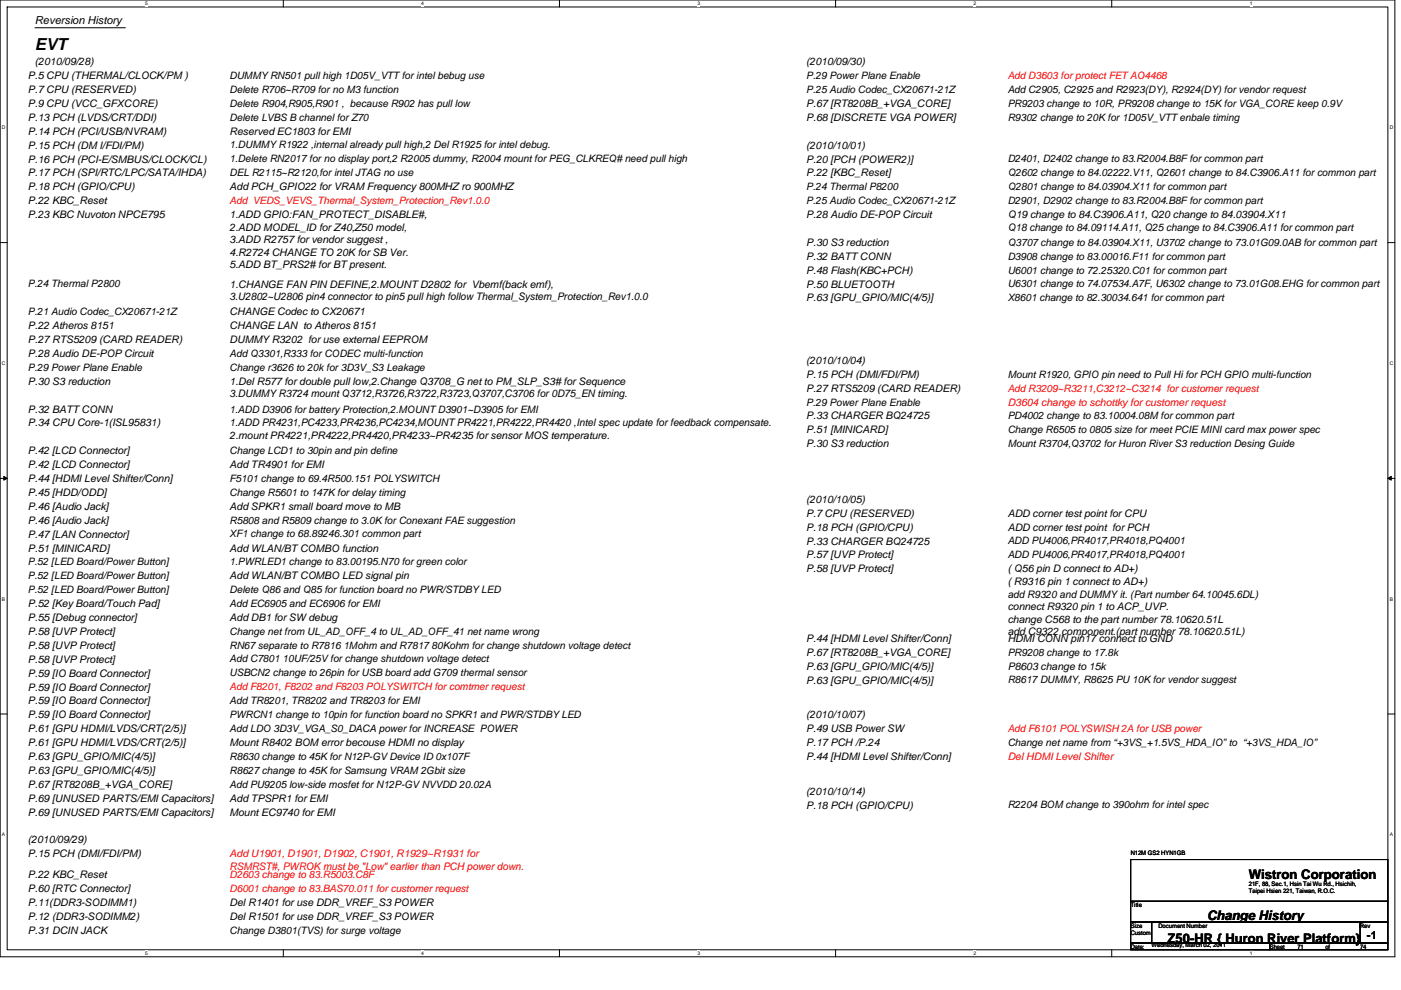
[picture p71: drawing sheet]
<svg xmlns="http://www.w3.org/2000/svg" width="297mm" height="210mm" viewBox="0 0 297 210" stroke-linecap="round" stroke-linejoin="round" font-family="sans-serif">
<defs><g id="words">
<text font-size="3.5" x="7.4" y="10.6">EVT</text>
<g font-size="2.8">
<text x="264.8" y="186.4">Wistron Corporation</text>
<text x="255.9" y="195.1">Change History</text>
<text x="247.6" y="200">Z50-HR { Huron River Platform}</text>
</g>
<g font-size="2.3">
<text x="7.4" y="5.1">Reversion History</text>
<text x="289.8" y="199.1">-1</text>
</g>
<g font-size="2.2">
<text x="5.9" y="16.8">P.5 CPU (THERMAL/CLOCK/PM )</text>
<text x="7.4" y="13.8">(2010/09/28)</text>
<text x="48.7" y="16.7">DUMMY RN501 pull high 1D05V_VTT for intel bebug use</text>
<text x="170.9" y="13.8">(2010/09/30)</text>
<text x="170.9" y="16.7">P.29 Power Plane Enable</text>
<text x="5.9" y="22.6">P.9 CPU (VCC_GFXCORE)</text>
<text x="5.9" y="19.7">P.7 CPU (RESERVED)</text>
<text x="48.7" y="22.6">Delete R904,R905,R901 , because R902 has pull low</text>
<text x="48.7" y="19.7">Delete R706~R709 for no M3 function</text>
<text x="170.9" y="19.7">P.25 Audio Codec_CX20671-21Z</text>
<text x="170.9" y="22.6">P.67 [RT8208B_+VGA_CORE]</text>
<text x="213.7" y="22.6">PR9203 change to 10R, PR9208 change to 15K for VGA_CORE keep 0.9V</text>
<text x="213.7" y="19.7">Add C2905, C2925 and R2923(DY), R2924(DY) for vendor request</text>
<text x="5.9" y="25.6">P.13 PCH (LVDS/CRT/DDI)</text>
<text x="5.9" y="28.6">P.14 PCH (PCI/USB/NVRAM)</text>
<text x="48.7" y="28.6">Reserved EC1803 for EMI</text>
<text x="48.7" y="25.6">Delete LVBS B channel for Z70</text>
<text x="170.9" y="25.6">P.68 [DISCRETE VGA POWER]</text>
<text x="213.7" y="25.6">R9302 change to 20K for 1D05V_VTT enbale timing</text>
<text x="5.9" y="34.5">P.16 PCH (PCI-E/SMBUS/CLOCK/CL)</text>
<text x="5.9" y="31.5">P.15 PCH (DM I/FDI/PM)</text>
<text x="48.7" y="31.5">1.DUMMY R1922 ,internal already pull high,2 Del R1925 for intel debug.</text>
<text x="48.7" y="34.4">1.Delete RN2017 for no display port,2 R2005 dummy, R2004 mount for PEG_CLKREQ# need pull high</text>
<text x="170.9" y="31.5">(2010/10/01)</text>
<text x="170.9" y="34.5">P.20 [PCH (POWER2)]</text>
<text x="213.7" y="34.4">D2401, D2402 change to 83.R2004.B8F for common part</text>
<text x="5.9" y="37.4">P.17 PCH (SPI/RTC/LPC/SATA/IHDA)</text>
<text x="5.9" y="40.3">P.18 PCH (GPIO/CPU)</text>
<text x="48.7" y="40.3">Add PCH_GPIO22 for VRAM Frequency 800MHZ ro 900MHZ</text>
<text x="48.7" y="37.3">DEL R2115~R2120,for intel JTAG no use</text>
<text x="170.9" y="40.3">P.24 Thermal P8200</text>
<text x="170.9" y="37.4">P.22 [KBC_Reset]</text>
<text x="213.7" y="37.3">Q2602 change to 84.02222.V11, Q2601 change to 84.C3906.A11 for common part</text>
<text x="213.7" y="40.3">Q2801 change to 84.03904.X11 for common part</text>
<text x="5.9" y="43.3">P.22 KBC_Reset</text>
<text x="5.9" y="46.2">P.23 KBC Nuvoton NPCE795</text>
<text x="48.7" y="46.2">1.ADD GPIO:FAN_PROTECT_DISABLE#,</text>
<text x="170.9" y="43.3">P.25 Audio Codec_CX20671-21Z</text>
<text x="170.9" y="46.2">P.28 Audio DE-POP Circuit</text>
<text x="213.7" y="46.2">Q19 change to 84.C3906.A11, Q20 change to 84.03904.X11</text>
<text x="213.7" y="43.3">D2901, D2902 change to 83.R2004.B8F for common part</text>
<text x="48.7" y="48.9">2.ADD MODEL_ID for Z40,Z50 model,</text>
<text x="48.7" y="51.6">3.ADD R2757 for vendor suggest ,</text>
<text x="170.9" y="52.1">P.30 S3 reduction</text>
<text x="213.7" y="48.9">Q18 change to 84.09114.A11, Q25 change to 84.C3906.A11 for common part</text>
<text x="213.7" y="52.1">Q3707 change to 84.03904.X11, U3702 change to 73.01G09.0AB for common part</text>
<text x="48.7" y="54.2">4.R2724 CHANGE TO 20K for SB Ver.</text>
<text x="48.7" y="56.9">5.ADD BT_PRS2# for BT present.</text>
<text x="170.9" y="55.1">P.32 BATT CONN</text>
<text x="170.9" y="58">P.48 Flash(KBC+PCH)</text>
<text x="213.7" y="55">D3908 change to 83.00016.F11 for common part</text>
<text x="213.7" y="58">U6001 change to 72.25320.C01 for common part</text>
<text x="5.9" y="60.9">P.24 Thermal P2800</text>
<text x="48.7" y="61">1.CHANGE FAN PIN DEFINE,2.MOUNT D2802 for Vbemf(back emf),</text>
<text x="48.7" y="63.6">3.U2802~U2806 pin4 connector to pin5 pull high follow Thermal_System_Protection_Rev1.0.0</text>
<text x="170.9" y="61">P.50 BLUETOOTH</text>
<text x="170.9" y="63.9">P.63 [GPU_GPIO/MIC(4/5)]</text>
<text x="213.7" y="60.9">U6301 change to 74.07534.A7F, U6302 change to 73.01G08.EHG for common part</text>
<text x="213.7" y="63.9">X8601 change to 82.30034.641 for common part</text>
<text x="5.9" y="66.8">P.21 Audio Codec_CX20671-21Z</text>
<text x="5.9" y="69.8">P.22 Atheros 8151</text>
<text x="48.7" y="66.8">CHANGE Codec to CX20671</text>
<text x="48.7" y="69.8">CHANGE LAN to Atheros 8151</text>
<text x="5.9" y="75.7">P.28 Audio DE-POP Circuit</text>
<text x="5.9" y="72.8">P.27 RTS5209 (CARD READER)</text>
<text x="48.7" y="75.6">Add Q3301,R333 for CODEC multi-function</text>
<text x="48.7" y="72.8">DUMMY R3202 for use external EEPROM</text>
<text x="170.9" y="77.2">(2010/10/04)</text>
<text x="5.9" y="78.6">P.29 Power Plane Enable</text>
<text x="5.9" y="81.6">P.30 S3 reduction</text>
<text x="48.7" y="81.6">1.Del R577 for double pull low,2.Change Q3708_G net to PM_SLP_S3# for Sequence</text>
<text x="48.7" y="78.6">Change r3626 to 20k for 3D3V_S3 Leakage</text>
<text x="170.9" y="83.1">P.27 RTS5209 (CARD READER)</text>
<text x="170.9" y="80.1">P.15 PCH (DMI/FDI/PM)</text>
<text x="213.7" y="80.1">Mount R1920, GPIO pin need to Pull Hi for PCH GPIO multi-function</text>
<text x="5.9" y="87.5">P.32 BATT CONN</text>
<text x="48.7" y="84.2">3.DUMMY R3724 mount Q3712,R3726,R3722,R3723,Q3707,C3706 for 0D75_EN timing.</text>
<text x="48.7" y="87.5">1.ADD D3906 for battery Protection,2.MOUNT D3901~D3905 for EMI</text>
<text x="170.9" y="86">P.29 Power Plane Enable</text>
<text x="170.9" y="88.9">P.33 CHARGER BQ24725</text>
<text x="213.7" y="88.9">PD4002 change to 83.10004.08M for common part</text>
<text x="5.9" y="90.4">P.34 CPU Core-1(ISL95831)</text>
<text x="48.7" y="90.4">1.ADD PR4231,PC4233,PR4236,PC4234,MOUNT PR4221,PR4222,PR4420 ,Intel spec update for feedback compensate.</text>
<text x="48.7" y="93.1">2.mount PR4221,PR4222,PR4420,PR4233~PR4235 for sensor MOS temperature.</text>
<text x="170.9" y="94.9">P.30 S3 reduction</text>
<text x="170.9" y="91.9">P.51 [MINICARD]</text>
<text x="213.7" y="94.8">Mount R3704,Q3702 for Huron River S3 reduction Desing Guide</text>
<text x="213.7" y="91.9">Change R6505 to 0805 size for meet PCIE MINI card max power spec</text>
<text x="5.9" y="96.3">P.42 [LCD Connector]</text>
<text x="5.9" y="99.3">P.42 [LCD Connector]</text>
<text x="48.7" y="99.3">Add TR4901 for EMI</text>
<text x="48.7" y="96.3">Change LCD1 to 30pin and pin define</text>
<text x="5.9" y="102.2">P.44 [HDMI Level Shifter/Conn]</text>
<text x="5.9" y="105.2">P.45 [HDD/ODD]</text>
<text x="48.7" y="102.2">F5101 change to 69.4R500.151 POLYSWITCH</text>
<text x="48.7" y="105.1">Change R5601 to 147K for delay timing</text>
<text x="170.9" y="106.6">(2010/10/05)</text>
<text x="5.9" y="108.1">P.46 [Audio Jack]</text>
<text x="5.9" y="111">P.46 [Audio Jack]</text>
<text x="48.7" y="108.1">Add SPKR1 small board move to MB</text>
<text x="48.7" y="111">R5808 and R5809 change to 3.0K for Conexant FAE suggestion</text>
<text x="48.7" y="114">XF1 change to 68.89246.301 common part</text>
<text x="170.9" y="109.6">P.7 CPU (RESERVED)</text>
<text x="170.9" y="112.5">P.18 PCH (GPIO/CPU)</text>
<text x="213.7" y="109.6">ADD corner test point for CPU</text>
<text x="213.7" y="112.5">ADD corner test point for PCH</text>
<text x="5.9" y="114">P.47 [LAN Connector]</text>
<text x="5.9" y="117">P.51 [MINICARD]</text>
<text x="5.9" y="119.8">P.52 [LED Board/Power Button]</text>
<text x="48.7" y="117">Add WLAN/BT COMBO function</text>
<text x="48.7" y="119.8">1.PWRLED1 change to 83.00195.N70 for green color</text>
<text x="170.9" y="115.5">P.33 CHARGER BQ24725</text>
<text x="170.9" y="118.4">P.57 [UVP Protect]</text>
<text x="213.7" y="115.4">ADD PU4006,PR4017,PR4018,PQ4001</text>
<text x="213.7" y="118.4">ADD PU4006,PR4017,PR4018,PQ4001</text>
<text x="5.9" y="122.8">P.52 [LED Board/Power Button]</text>
<text x="5.9" y="125.7">P.52 [LED Board/Power Button]</text>
<text x="48.7" y="122.9">Add WLAN/BT COMBO LED signal pin</text>
<text x="48.7" y="125.7">Delete Q86 and Q85 for function board no PWR/STDBY LED</text>
<text x="170.9" y="121.4">P.58 [UVP Protect]</text>
<text x="213.7" y="121.4">( Q56 pin D connect to AD+)</text>
<text x="213.7" y="124">( R9316 pin 1 connect to AD+)</text>
<text x="5.9" y="128.7">P.52 [Key Board/Touch Pad]</text>
<text x="5.9" y="131.7">P.55 [Debug connector]</text>
<text x="48.7" y="131.7">Add DB1 for SW debug</text>
<text x="48.7" y="128.7">Add EC6905 and EC6906 for EMI</text>
<text x="213.7" y="126.7">add R9320 and DUMMY it. (Part number 64.10045.6DL)</text>
<text x="213.7" y="129.4">connect R9320 pin 1 to ACP_UVP.</text>
<text x="5.9" y="134.6">P.58 [UVP Protect]</text>
<text x="5.9" y="137.6">P.58 [UVP Protect]</text>
<text x="48.7" y="134.6">Change net from UL_AD_OFF_4 to UL_AD_OFF_41 net name wrong</text>
<text x="48.7" y="137.5">RN67 separate to R7816 1Mohm and R7817 80Kohm for change shutdown voltage detect</text>
<text x="170.9" y="136.1">P.44 [HDMI Level Shifter/Conn]</text>
<text x="213.7" y="132">change C568 to the part number 78.10620.51L</text>
<text x="213.7" y="134.7">add C9322 component.(part number 78.10620.51L)</text>
<text x="213.7" y="136.1">HDMI CONN pin17 connect to GND</text>
<text x="5.9" y="140.5">P.58 [UVP Protect]</text>
<text x="5.9" y="143.5">P.59 [IO Board Connector]</text>
<text x="48.7" y="140.5">Add C7801 10UF/25V for change shutdown voltage detect</text>
<text x="48.7" y="143.4">USBCN2 change to 26pin for USB board add G709 thermal sensor</text>
<text x="170.9" y="139.1">P.67 [RT8208B_+VGA_CORE]</text>
<text x="170.9" y="142">P.63 [GPU_GPIO/MIC(4/5)]</text>
<text x="213.7" y="139">PR9208 change to 17.8k</text>
<text x="213.7" y="142">P8603 change to 15k</text>
<text x="5.9" y="149.4">P.59 [IO Board Connector]</text>
<text x="5.9" y="146.4">P.59 [IO Board Connector]</text>
<text x="48.7" y="149.3">Add TR8201, TR8202 and TR8203 for EMI</text>
<text x="170.9" y="144.9">P.63 [GPU_GPIO/MIC(4/5)]</text>
<text x="213.7" y="144.9">R8617 DUMMY, R8625 PU 10K for vendor suggest</text>
<text x="5.9" y="152.3">P.59 [IO Board Connector]</text>
<text x="5.9" y="155.2">P.61 [GPU HDMI/LVDS/CRT(2/5)]</text>
<text x="48.7" y="152.3">PWRCN1 change to 10pin for function board no SPKR1 and PWR/STDBY LED</text>
<text x="48.7" y="155.2">Add LDO 3D3V_VGA_S0_DACA power for INCREASE POWER</text>
<text x="170.9" y="152.3">(2010/10/07)</text>
<text x="170.9" y="155.2">P.49 USB Power SW</text>
<text x="5.9" y="158.2">P.61 [GPU HDMI/LVDS/CRT(2/5)]</text>
<text x="5.9" y="161.2">P.63 [GPU_GPIO/MIC(4/5)]</text>
<text x="48.7" y="158.2">Mount R8402 BOM error becouse HDMI no display</text>
<text x="48.7" y="161.1">R8630 change to 45K for N12P-GV Device ID 0x107F</text>
<text x="170.9" y="158.2">P.17 PCH /P.24</text>
<text x="170.9" y="161.2">P.44 [HDMI Level Shifter/Conn]</text>
<text x="213.7" y="158.2">Change net name from “+3VS_+1.5VS_HDA_IO” to “+3VS_HDA_IO”</text>
<text x="5.9" y="164.1">P.63 [GPU_GPIO/MIC(4/5)]</text>
<text x="5.9" y="167">P.67 [RT8208B_+VGA_CORE]</text>
<text x="48.7" y="164">R8627 change to 45K for Samsung VRAM 2Gbit size</text>
<text x="48.7" y="167">Add PU9205 low-side mosfet for N12P-GV NVVDD 20.02A</text>
<text x="5.9" y="172.9">P.69 [UNUSED PARTS/EMI Capacitors]</text>
<text x="5.9" y="170">P.69 [UNUSED PARTS/EMI Capacitors]</text>
<text x="48.7" y="172.9">Mount EC9740 for EMI</text>
<text x="48.7" y="170">Add TPSPR1 for EMI</text>
<text x="170.9" y="168.5">(2010/10/14)</text>
<text x="170.9" y="171.4">P.18 PCH (GPIO/CPU)</text>
<text x="213.7" y="171.4">R2204 BOM change to 390ohm for intel spec</text>
<text x="5.9" y="178.8">(2010/09/29)</text>
<text x="5.9" y="181.8">P.15 PCH (DMI/FDI/PM)</text>
<text x="5.9" y="186.2">P.22 KBC_Reset</text>
<text x="5.9" y="189.1">P.60 [RTC Connector]</text>
<text x="5.9" y="192.1">P.11(DDR3-SODIMM1)</text>
<text x="5.9" y="195">P.12 (DDR3-SODIMM2)</text>
<text x="5.9" y="198">P.31 DCIN JACK</text>
<text x="48.7" y="192.1">Del R1401 for use DDR_VREF_S3 POWER</text>
<text x="48.7" y="195">Del R1501 for use DDR_VREF_S3 POWER</text>
<text x="48.7" y="198">Change D3801(TVS) for surge voltage</text>
</g>
<g font-size="2.2" fill="#f00">
<text x="213.7" y="16.7">Add D3603 for protect FET AO4468</text>
<text x="48.7" y="43.3">Add VEDS_VEVS_Thermal_System_Protection_Rev1.0.0</text>
<text x="213.7" y="83">Add R3209~R3211,C3212~C3214 for customer request</text>
<text x="213.7" y="86">D3604 change to schottky for customer request</text>
<text x="48.7" y="146.4">Add F8201, F8202 and F8203 POLYSWITCH for comtmer request</text>
<text x="213.7" y="155.2">Add F6101 POLYSWISH 2A for USB power</text>
<text x="213.7" y="161.2">Del HDMI Level Shifter</text>
<text x="48.7" y="181.8">Add U1901, D1901, D1902, C1901, R1929~R1931 for</text>
<text x="48.7" y="184.4">RSMRST#, PWROK must be &quot;Low&quot; earlier than PCH power down.</text>
<text x="48.7" y="186.1">D2603 change to 83.R5003.C8F</text>
<text x="48.7" y="189.1">D6001 change to 83.BAS70.011 for customer request</text>
</g>
<g font-size="1.3">
<text x="239.7" y="181.2">N12M GS2 HYN1GB</text>
<text x="264.8" y="187.8">21F, 88, Sec.1, Hsin Tai Wu Rd., Hsichih,</text>
<text x="264.8" y="189.4">Taipei Hsien 221, Taiwan, R.O.C.</text>
<text x="239.7" y="192.3">Title</text>
<text x="239.7" y="196.7">Size</text>
<text x="245.6" y="196.7">Document Number</text>
<text x="288.4" y="196.7">Rev</text>
<text x="239.7" y="201.1">Date:</text>
<text x="239.7" y="198.2">Custom</text>
<text x="244.2" y="200.8">Wednesday, March 02, 2011</text>
<text x="269.2" y="201.1">Sheet</text>
<text x="275.1" y="201.1">71</text>
<text x="281" y="201.1">of</text>
<text x="288.4" y="201.1">74</text>
</g>
<g font-size="1.1">
<text x="30.8" y="1.1">5</text>
<text x="89.3" y="1.1">4</text>
<text x="147.9" y="1.1">3</text>
<text x="206.4" y="1.1">2</text>
<text x="265" y="1.1">1</text>
<text x=".4" y="27.4">D</text>
<text x="294.6" y="27.4">D</text>
<text x=".4" y="77.4">C</text>
<text x="294.6" y="77.4">C</text>
<text x=".4" y="127.4">B</text>
<text x="294.6" y="127.4">B</text>
<text x=".4" y="177.3">A</text>
<text x="294.6" y="177.3">A</text>
<text x="30.8" y="202.5">5</text>
<text x="89.3" y="202.5">4</text>
<text x="147.9" y="202.5">3</text>
<text x="206.4" y="202.5">2</text>
<text x="265" y="202.5">1</text>
</g>
</g></defs>
<path d="M0 0h295.7v202.9h-295.7zM1.5 1.5h292.8v199.9h-292.8z" fill="none" stroke="#000" stroke-width=".21"/>
<g fill="#fff">
<path d="M30.8 .2h.6v1.2h-.6z"/>
<path d="M30.8 201.5h.6v1.2h-.6z"/>
</g>
<path d="M60.1 0v1.5M60.1 201.4v1.5" fill="none" stroke="#000" stroke-width=".21"/>
<g fill="#fff">
<path d="M89.3 .2h.6v1.2h-.6z"/>
<path d="M89.3 201.5h.6v1.2h-.6z"/>
</g>
<path d="M118.6 0v1.5M118.6 201.4v1.5" fill="none" stroke="#000" stroke-width=".21"/>
<g fill="#fff">
<path d="M147.9 .2h.6v1.2h-.6z"/>
<path d="M147.9 201.5h.6v1.2h-.6z"/>
</g>
<path d="M177.2 0v1.5M177.2 201.4v1.5" fill="none" stroke="#000" stroke-width=".21"/>
<g fill="#fff">
<path d="M206.4 .2h.6v1.2h-.6z"/>
<path d="M206.4 201.5h.6v1.2h-.6z"/>
</g>
<path d="M235.7 0v1.5M235.7 201.4v1.5" fill="none" stroke="#000" stroke-width=".21"/>
<g fill="#fff">
<path d="M265 .2h.6v1.2h-.6z"/>
<path d="M265 201.5h.6v1.2h-.6z"/>
<path d="M.4 26.5h.8v1.1h-.8z"/>
<path d="M294.6 26.5h.8v1.1h-.8z"/>
<path d="M.4 76.4h.8v1.2h-.8z"/>
<path d="M294.6 76.4h.8v1.2h-.8z"/>
</g>
<path d="M0 51.4h1.5M294.3 51.4h1.4" fill="none" stroke="#000" stroke-width=".21"/>
<g fill="#fff">
<path d="M.4 126.4h.7v1.2h-.7z"/>
<path d="M294.6 126.4h.8v1.2h-.8z"/>
</g>
<path d="M0 101.4h1.5M.8 101l.7 .4-.7 .4zM294.3 101.4l.7-.4v.8zM294.3 101.4h1.4" fill="none" stroke="#000" stroke-width=".21"/>
<path d="M.8 101l.7 .4-.7 .4zM294.3 101.4l.7-.4v.8z" fill="#000"/>
<g fill="#fff">
<path d="M.4 176.4h.7v1.1h-.7z"/>
<path d="M294.6 176.4h.8v1.1h-.8z"/>
</g>
<path d="M7.4 5.9h19.2M0 151.4h1.5M294.3 151.4h1.4M239.7 182.2h54.6v8.9h-54.6zM239.7 191.1h54.6v4.4h-54.6zM239.7 195.5h4.5v4.4h-4.5zM239.7 199.9h29.5v1.5h-29.5zM244.2 195.5h44.2v4.4h-44.2zM269.2 199.9h25.1v1.5h-25.1zM288.4 195.5h5.9v4.4h-5.9z" fill="none" stroke="#000" stroke-width=".21"/>
<use href="#words"/>
</svg>
